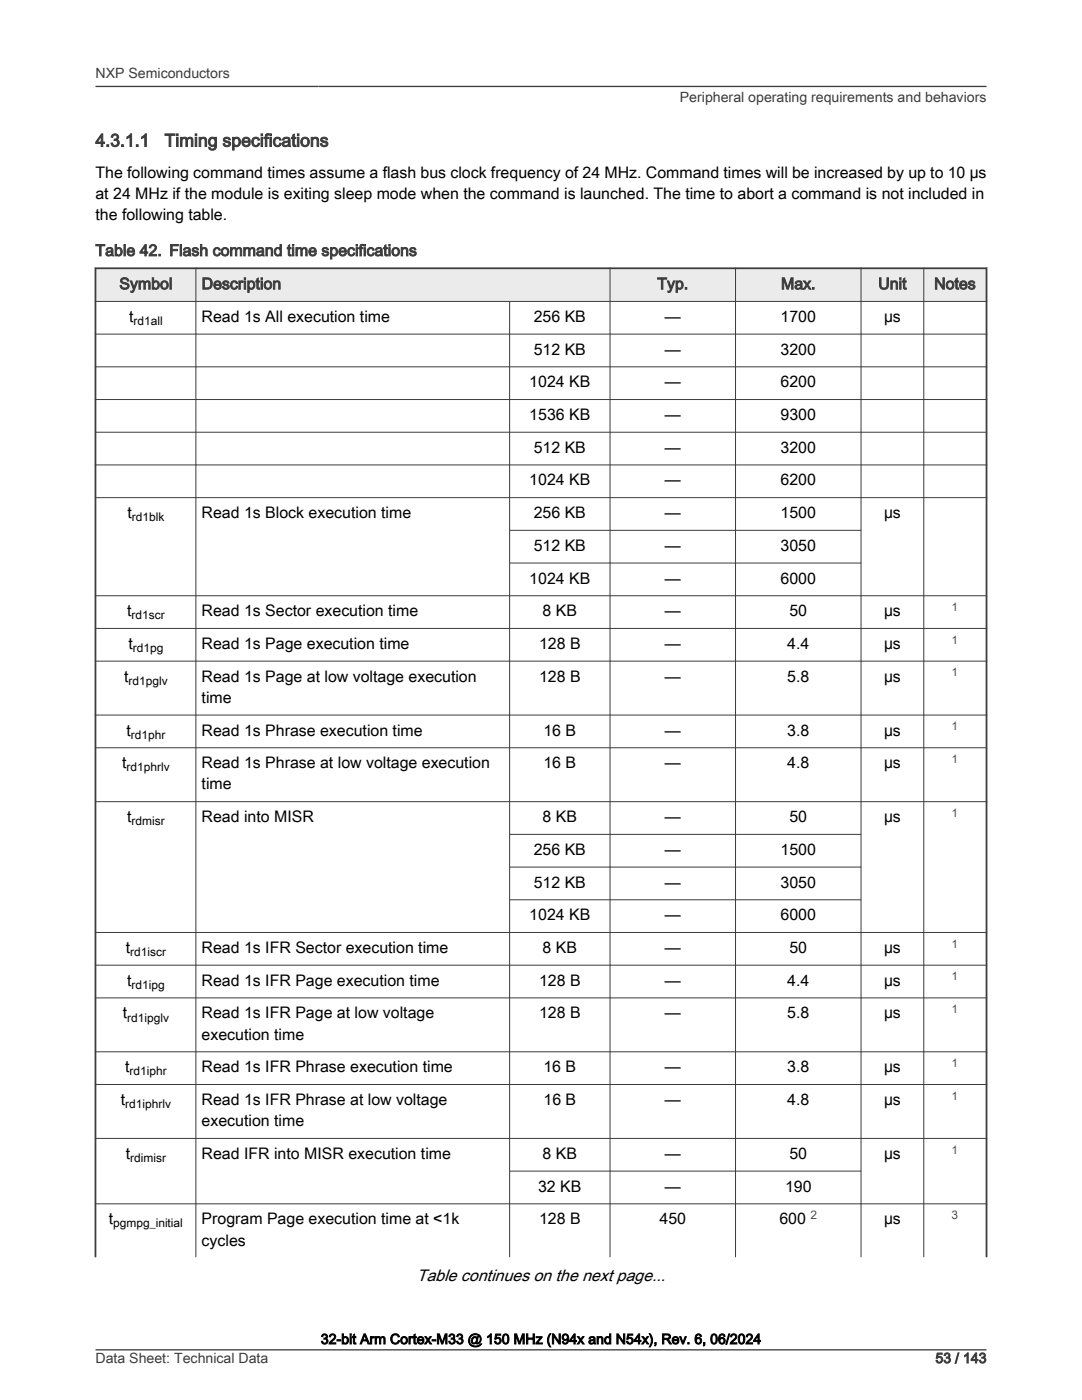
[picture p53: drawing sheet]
<svg xmlns="http://www.w3.org/2000/svg" width="216mm" height="279mm" viewBox="0 0 216 279" stroke-linecap="round" stroke-linejoin="round" font-family="sans-serif">
<defs><g id="words">
<g font-size="3.5" fill="#3c3c3c">
<text x="19" y="29.2">4.3.1.1</text>
<text x="32.8" y="29.2">Timing specifications</text>
</g>
<text font-size="3.3" x="83.2" y="255.6">Table continues on the next page...</text>
<g font-size="3.2">
<text x="19" y="35.5">The following command times assume a flash bus clock frequency of 24 MHz. Command times will be increased by up to 10 µs</text>
<text x="19.1" y="39.7">at 24 MHz if the module is exiting sleep mode when the command is launched. The time to abort a command is not included in</text>
<text x="19.1" y="43.9">the following table.</text>
<text x="25.8" y="64.2">t</text>
<text x="40.2" y="64.2">Read 1s All execution time</text>
<text x="106.5" y="64.2">256 KB</text>
<text x="132.7" y="64.2">—</text>
<text x="155.8" y="64.2">1700</text>
<text x="176.4" y="64.2">µs</text>
<text x="106.5" y="70.8">512 KB</text>
<text x="132.7" y="70.8">—</text>
<text x="155.8" y="70.8">3200</text>
<text x="105.6" y="77.3">1024 KB</text>
<text x="132.7" y="77.3">—</text>
<text x="155.8" y="77.3">6200</text>
<text x="105.6" y="83.8">1536 KB</text>
<text x="132.7" y="83.8">—</text>
<text x="155.8" y="83.8">9300</text>
<text x="106.5" y="90.3">512 KB</text>
<text x="132.7" y="90.3">—</text>
<text x="155.8" y="90.3">3200</text>
<text x="105.6" y="96.9">1024 KB</text>
<text x="132.7" y="96.9">—</text>
<text x="155.8" y="96.9">6200</text>
<text x="25.4" y="103.4">t</text>
<text x="40.2" y="103.4">Read 1s Block execution time</text>
<text x="106.5" y="103.4">256 KB</text>
<text x="132.7" y="103.4">—</text>
<text x="155.8" y="103.4">1500</text>
<text x="176.4" y="103.4">µs</text>
<text x="106.5" y="109.9">512 KB</text>
<text x="132.7" y="109.9">—</text>
<text x="155.8" y="109.9">3050</text>
<text x="105.6" y="116.5">1024 KB</text>
<text x="132.7" y="116.5">—</text>
<text x="155.8" y="116.5">6000</text>
<text x="25.4" y="123">t</text>
<text x="40.2" y="123">Read 1s Sector execution time</text>
<text x="108.3" y="123">8 KB</text>
<text x="132.7" y="123">—</text>
<text x="157.5" y="123">50</text>
<text x="176.4" y="123">µs</text>
<text x="25.6" y="129.5">t</text>
<text x="40.2" y="129.5">Read 1s Page execution time</text>
<text x="107.6" y="129.5">128 B</text>
<text x="132.7" y="129.5">—</text>
<text x="157.1" y="129.5">4.4</text>
<text x="176.4" y="129.5">µs</text>
<text x="24.8" y="136">t</text>
<text x="40.2" y="136">Read 1s Page at low voltage execution</text>
<text x="107.6" y="136">128 B</text>
<text x="132.7" y="136">—</text>
<text x="157.1" y="136">5.8</text>
<text x="176.4" y="136">µs</text>
<text x="40.2" y="140.3">time</text>
<text x="25.2" y="146.8">t</text>
<text x="40.2" y="146.8">Read 1s Phrase execution time</text>
<text x="108.4" y="146.8">16 B</text>
<text x="132.7" y="146.8">—</text>
<text x="157.1" y="146.8">3.8</text>
<text x="176.4" y="146.8">µs</text>
<text x="24.4" y="153.3">t</text>
<text x="40.2" y="153.3">Read 1s Phrase at low voltage execution</text>
<text x="108.4" y="153.3">16 B</text>
<text x="132.7" y="153.3">—</text>
<text x="157.1" y="153.3">4.8</text>
<text x="176.4" y="153.3">µs</text>
<text x="40.2" y="157.6">time</text>
<text x="25.4" y="164.1">t</text>
<text x="40.2" y="164.1">Read into MISR</text>
<text x="108.3" y="164.1">8 KB</text>
<text x="132.7" y="164.1">—</text>
<text x="157.5" y="164.1">50</text>
<text x="176.4" y="164.1">µs</text>
<text x="106.5" y="170.6">256 KB</text>
<text x="132.7" y="170.6">—</text>
<text x="155.8" y="170.6">1500</text>
<text x="106.5" y="177.1">512 KB</text>
<text x="132.7" y="177.1">—</text>
<text x="155.8" y="177.1">3050</text>
<text x="105.6" y="183.7">1024 KB</text>
<text x="132.7" y="183.7">—</text>
<text x="155.8" y="183.7">6000</text>
<text x="25.1" y="190.2">t</text>
<text x="40.2" y="190.2">Read 1s IFR Sector execution time</text>
<text x="108.3" y="190.2">8 KB</text>
<text x="132.7" y="190.2">—</text>
<text x="157.5" y="190.2">50</text>
<text x="176.4" y="190.2">µs</text>
<text x="25.4" y="196.7">t</text>
<text x="40.2" y="196.7">Read 1s IFR Page execution time</text>
<text x="107.6" y="196.7">128 B</text>
<text x="132.7" y="196.7">—</text>
<text x="157.1" y="196.7">4.4</text>
<text x="176.4" y="196.7">µs</text>
<text x="24.5" y="203.2">t</text>
<text x="40.2" y="203.2">Read 1s IFR Page at low voltage</text>
<text x="107.6" y="203.2">128 B</text>
<text x="132.7" y="203.2">—</text>
<text x="157.1" y="203.2">5.8</text>
<text x="176.4" y="203.2">µs</text>
<text x="40.2" y="207.5">execution time</text>
<text x="25" y="214">t</text>
<text x="40.2" y="214">Read 1s IFR Phrase execution time</text>
<text x="108.4" y="214">16 B</text>
<text x="132.7" y="214">—</text>
<text x="157.1" y="214">3.8</text>
<text x="176.4" y="214">µs</text>
<text x="24.1" y="220.5">t</text>
<text x="40.2" y="220.5">Read 1s IFR Phrase at low voltage</text>
<text x="108.4" y="220.5">16 B</text>
<text x="132.7" y="220.5">—</text>
<text x="157.1" y="220.5">4.8</text>
<text x="176.4" y="220.5">µs</text>
<text x="40.2" y="224.8">execution time</text>
<text x="25.1" y="231.3">t</text>
<text x="40.2" y="231.3">Read IFR into MISR execution time</text>
<text x="108.3" y="231.3">8 KB</text>
<text x="132.7" y="231.3">—</text>
<text x="157.5" y="231.3">50</text>
<text x="176.4" y="231.3">µs</text>
<text x="107.4" y="237.8">32 KB</text>
<text x="132.7" y="237.8">—</text>
<text x="156.6" y="237.8">190</text>
<text x="21.7" y="244.3">t</text>
<text x="40.2" y="244.3">Program Page execution time at &lt;1k</text>
<text x="107.6" y="244.3">128 B</text>
<text x="131.6" y="244.3">450</text>
<text x="155.5" y="244.3">600</text>
<text x="176.4" y="244.3">µs</text>
<text x="40.2" y="248.6">cycles</text>
</g>
<g font-size="3.2" fill="#3c3c3c">
<text x="19" y="51.1">Table 42. Flash command time specifications</text>
<text x="23.8" y="57.7">Symbol</text>
<text x="40.2" y="57.7">Description</text>
<text x="131.2" y="57.7">Typ.</text>
<text x="155.8" y="57.7">Max.</text>
<text x="175.2" y="57.7">Unit</text>
<text x="186.4" y="57.7">Notes</text>
</g>
<g font-size="2.8" fill="#3c3c3c">
<text x="19" y="15.6">NXP Semiconductors</text>
<text x="135.7" y="20.4">Peripheral operating requirements and behaviors</text>
<text x="19" y="272">Data Sheet: Technical Data</text>
<text x="186.7" y="272">53 / 143</text>
</g>
<text font-size="2.8" x="64" y="268.2">32-bit Arm Cortex-M33 @ 150 MHz (N94x and N54x), Rev. 6, 06/2024</text>
<g font-size="2.4">
<text x="26.6" y="64.9">rd1all</text>
<text x="26.3" y="104">rd1blk</text>
<text x="26.2" y="123.6">rd1scr</text>
<text x="26.5" y="130.1">rd1pg</text>
<text x="25.6" y="136.7">rd1pglv</text>
<text x="26.1" y="147.4">rd1phr</text>
<text x="25.3" y="154">rd1phrlv</text>
<text x="26.2" y="164.7">rdmisr</text>
<text x="26" y="190.8">rd1iscr</text>
<text x="26.2" y="197.3">rd1ipg</text>
<text x="25.4" y="203.9">rd1ipglv</text>
<text x="25.9" y="214.6">rd1iphr</text>
<text x="25" y="221.2">rd1iphrlv</text>
<text x="26" y="231.9">rdimisr</text>
<text x="22.6" y="245">pgmpg_initial</text>
</g>
<g font-size="2.4" fill="#00f">
<text x="189.9" y="121.9">1</text>
<text x="189.9" y="128.4">1</text>
<text x="189.9" y="135">1</text>
<text x="189.9" y="145.7">1</text>
<text x="189.9" y="152.3">1</text>
<text x="189.9" y="163">1</text>
<text x="189.9" y="189.1">1</text>
<text x="189.9" y="195.7">1</text>
<text x="189.9" y="202.2">1</text>
<text x="189.9" y="212.9">1</text>
<text x="189.9" y="219.5">1</text>
<text x="189.9" y="230.2">1</text>
<text x="161.7" y="243.3">2</text>
<text x="189.9" y="243.3">3</text>
</g>
</g></defs>
<path d="M19 53.5h177.8v6.7h-177.8z" fill-rule="evenodd" fill="#ebebeb"/>
<path d="M18.9 53.5h178.1M19 53.4v197.5M196.8 53.4v197.5" fill="none" stroke="#3c3c3c" stroke-width=".35"/>
<g fill="none" stroke="#3c3c3c" stroke-width=".2">
<path d="M39.1 53.4v197.5M121.7 53.4v197.5M146.8 53.4v197.5M171.8 53.4v197.5M184.3 53.4v197.5M18.9 60.2h178.1M18.9 66.7h178.1M18.9 73.2h178.1M18.9 79.7h178.1M101.7 60.1v190.8M18.9 86.3h178.1M18.9 92.8h178.1"/>
<path d="M18.9 99.3h178.1M18.9 118.9h178.1M101.7 105.8h70.2M101.7 112.4h70.2M18.9 125.4h178.1M18.9 131.9h178.1M18.9 142.7h178.1M18.9 149.2h178.1M18.9 160h178.1M101.7 166.5h70.2M101.7 173h70.2M101.7 179.6h70.2"/>
<path d="M18.9 186.1h178.1M18.9 192.6h178.1M18.9 199.1h178.1M18.9 209.9h178.1M18.9 216.4h178.1M18.9 227.2h178.1M101.7 233.7h70.2M18.9 240.2h178.1"/>
</g>
<path d="M19 17.3h177.8M19.1 269.4h177.7" fill="none" stroke="#3c3c3c" stroke-width=".26"/>
<use href="#words"/>
</svg>
